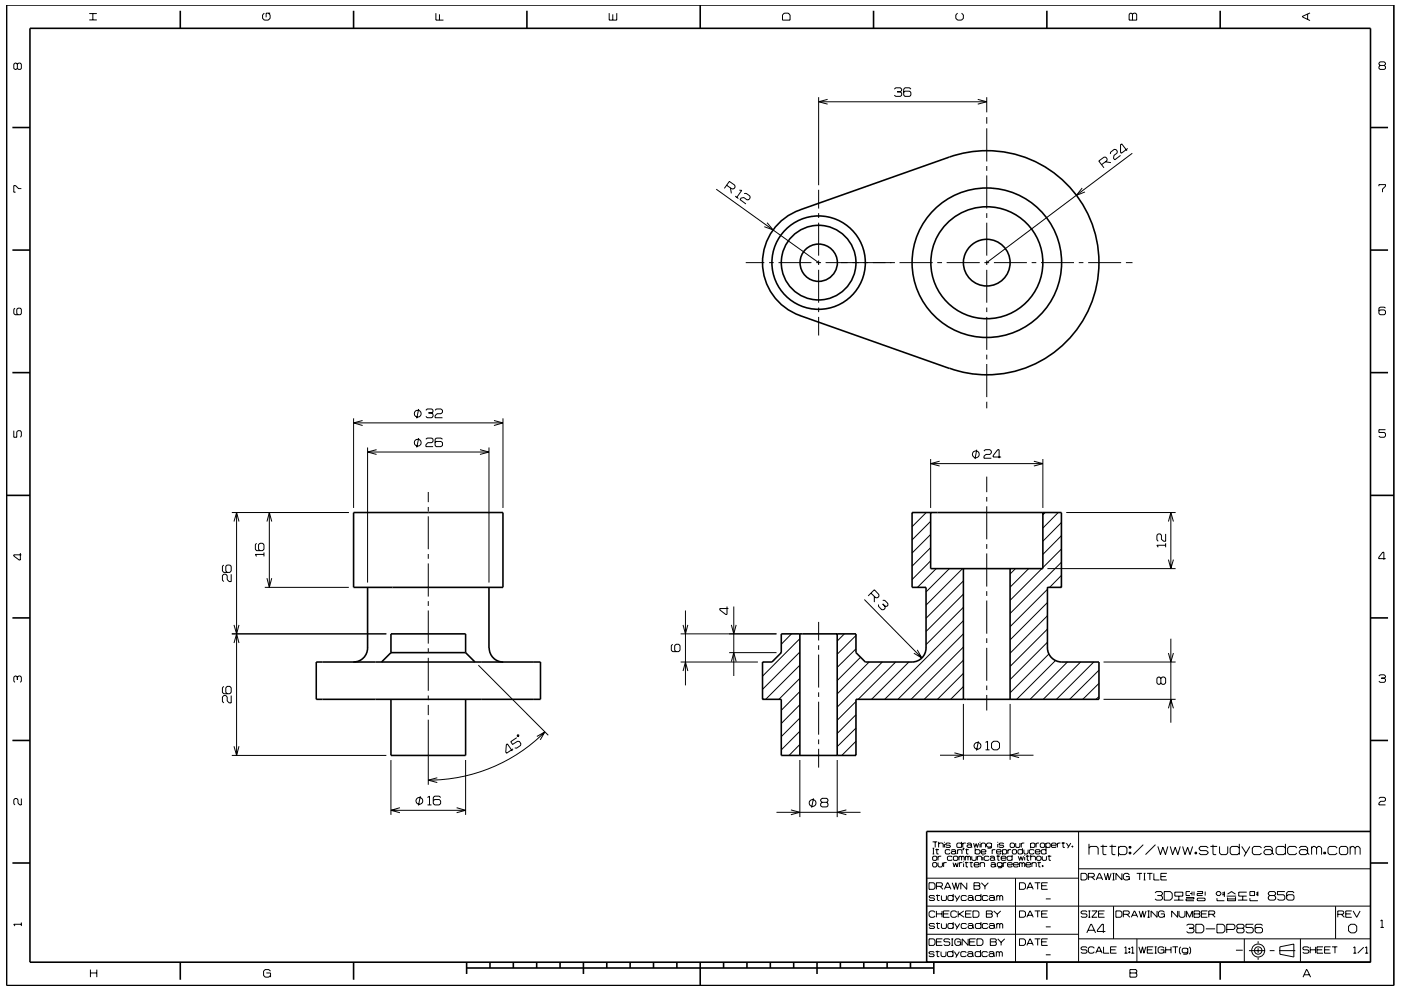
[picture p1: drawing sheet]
<svg xmlns="http://www.w3.org/2000/svg" width="297mm" height="210mm" viewBox="0 0 297 210" stroke-linecap="round" stroke-linejoin="round" font-family="sans-serif">
<g fill="none" stroke="#000" stroke-width=".21">
<path d="M3.7 13.6l-.3-.2h-.2l-.3 .2v.9l.3 .2 .5-.2M3.7 13.6l.2-.2h.4l.2 .2v.9l-.2 .2h-.4l-.2-.2M3.7 13.6v.9M18.9 4.2h1.6M18.9 2.9h1.6M19.7 2.9v1.3M56 2.8l-.3 .4v.7l.3 .4h.9l.4-.4v-.7l-.4-.4M57.3 2.8h-.9v.9M92.4 2.8v1.5h1.6M93.2 3v1.3M129.2 2.8v1.5h1.6v-1.5M129.9 3v1.3"/>
<path d="M166.3 2.8h.8l.4 .4v1.1h-1.6v-1.1zM189.6 18.9l.3-.3h1l.3 .3v.3l-.3 .3M190.2 19.5h.7M190.9 19.5l.3 .3v.4l-.3 .2h-1l-.3-.2M193.1 18.9l-.2-.3h-1l-.3 .3v1.3l.3 .2h1l.2-.2v-.6l-.2-.3h-1l-.3 .3M203 2.8l-.4 .4v.7l.4 .4h.9l.4-.4v-.7l-.4-.4M239.6 2.8h.3l.2 .2 .3-.2h.3l.3 .2v1.3h-1.6v-1.3zM240.1 3v1.3M277.2 3v1.1M277.7 2.7l-1.6 .8v.1l1.6 .8M292.6 13.9l-.2-.3v-.2l.2-.3h.9l.2 .3v.2l-.2 .3M292.6 13.9l-.2 .2v.4l.2 .2h.9l.2-.2v-.4l-.2-.2"/>
<path d="M292.6 13.9h.9M154 39.3l1.2 .8 .4-.1 .3-.3-.1-.4-1.2-.8-1 1.5M154.9 39.8l.2 1.2M173.6 20.6v18.7M173.6 21.6h35.6M175.5 21.1l-1.9 .5 1.9 .5M207.3 21.1l1.9 .5-1.9 .5M209.2 20.6v3.2M209.2 24.8v1.4M209.2 27.2v7M209.2 35.2v1M209.2 37.2v7"/>
<path d="M229.4 39.9l-1.2 1.5 1.8-.7M233.6 34.9l1.1-.8v-.4l-.2-.3-.4-.1-1.1 .9 1.1 1.4M234.4 34.3l1.1 .2M235.4 32.7l.1-.4 .8-.6h.3l.3 .4v.4l-.7 .5-.1 .6 .2 .3 1.3-.9M239.1 31.5l-1.4 1-.1-.2v-1.6l.2-.2 1.1 1.5M240.1 32.5l-30.9 23.2M292.4 39.5v-.3h1.3v.3l-.6 .6v.7M4.5 40h-.6l-.6-.6h-.4v1.4h.4M151.9 40.1l21.7 15.6M155.9 41.6l.7 .5M156.8 40.3l.5 .1-1.1 1.5M157.8 41.1l.4-.1 .8 .6v.4l-.2 .3-.4 .1-.7-.5-.6 .1-.2 .3 1.3 1"/>
<path d="M158.1 55.7h4M162.6 47.2l1.3 1.6-1.9-.7M163.1 55.7h.9M165.1 55.7h6.9M173.1 55.7h1M173.6 40.3v3.9M173.6 45.2v1M173.6 47.2v7M173.6 55.2v1M173.6 57.2v7M175 55.7h14.7M190.7 55.7h7"/>
<path d="M198.7 55.7h1M200.7 55.7h7M208.7 55.7h1M209.2 45.2v1M209.2 47.2v7M209.2 55.2v1M209.2 57.2v7M210.7 55.7h7M218.7 55.7h1M220.7 55.7h7M228.7 55.7h1M230.7 55.7h7"/>
<path d="M238.7 55.7h1.4M3.2 65.4l-.3 .2v.9l.3 .3h1.1l.2-.3v-.9l-.2-.2h-.5l-.2 .2v.9l.2 .3M173.6 65.2v1M173.6 67.2v4M209.2 65.2v1M209.2 67.2v7M209.2 75.2v1M209.2 77.2v7M293.7 65.4l-.2-.3h-.9l-.2 .3v1.1l.2 .3h.9l.2-.3v-.5l-.2-.3h-.9l-.2 .3M2.9 91.3v1.4h.7v-1.1l.2-.3h.5l.2 .3v.9l-.2 .2M75 88.7v19M75 89.7h31.6"/>
<path d="M76.9 89.2l-1.9 .5 1.9 .6M77.9 94.9v28.7M77.9 95.9h25.8M79.8 95.4l-1.9 .5 1.9 .5M88.8 86.7l-.4 2M88.8 92.9l-.4 2M90.3 87l.2-.3h1.1l.2 .3v.3l-.2 .3M90.3 93.2l.2-.3h1.1l.2 .3v.4l-.2 .3h-.9l-.4 .4v.4h1.5M90.8 87.6h.8M91.6 87.6l.2 .3v.4l-.2 .3h-1.1l-.2-.3M92.2 87l.3-.3h1l.3 .3v.5l-.3 .2h-.8l-.5 .5v.4h1.6M93.8 93.2l-.3-.3h-1l-.3 .3v1.3l.3 .2h1l.3-.2v-.6l-.3-.3h-1l-.3 .3"/>
<path d="M101.8 95.4l1.9 .5-1.9 .5M103.7 94.9v28.7M104.7 89.2l1.9 .5-1.9 .6M106.6 88.7v19M197.3 97.4v10.3M197.3 98.3h23.8M199.2 97.8l-1.9 .5 1.9 .5M207.1 95.4l-.4 2M208.6 95.7l.3-.3h1l.3 .3v.4l-.3 .3h-.9l-.4 .4v.4h1.6M209.2 85.2v1.4M212.3 96.9h-1.7v-.3l.9-1.2h.3v1.8M219.2 97.8l1.9 .5-1.9 .5"/>
<path d="M221.1 97.4v10.3M293.7 91.1h-1.3v.6h1.1l.2 .3v.5l-.2 .2h-.9l-.2-.2M4.3 117.3v1.5h-.2l-1.2-.9v-.2h1.6M47.5 119.8l-.3 .3v1l.3 .3h1.2l.3-.3v-1l-.3-.3h-.5l-.3 .3v1l.3 .3M49.1 108.7h24.9M49.6 110.6l.6-1.9 .5 1.9M50.2 108.7v51.5M54.4 115.2l-.3 .3v1l.3 .3h1.3l.3-.3v-1l-.3-.3h-.6l-.3 .3v1l.3 .3M56 117.6h-1.9l.3 .4M56 117.2v.8M56.6 110.6l.5-1.9 .5 1.9M57.1 108.7v15.9"/>
<path d="M90.8 104.3v2.2M90.8 107.5v1M90.8 109.5v7M90.8 117.5v1M90.8 119.5v7M193.6 108.7l-.2 .2M196.4 108.7l-3 3M197.3 119l-3.9 3.9M197.3 116.2l-3.9 3.9M197.3 113.4l-3.9 3.9M197.3 110.6l-3.9 3.9M209.2 101.1v3.3"/>
<path d="M209.2 105.4v1M209.2 107.4v7M209.2 115.4v1M209.2 117.4v7M221.6 108.7l-.5 .5M224.4 108.7l-3.3 3.3M225 119.3l-10.8 10.8M225 116.5l-3.9 3.9M225 113.6l-3.9 4M225 110.8l-3.9 4M226.1 108.7h23.2M247.1 113.2v1.6h-.4l-.5-.4v-.9l-.2-.3h-.4l-.3 .3v1l.3 .3"/>
<path d="M247.1 115.2v.9M247.1 115.7h-1.8l.3 .4M247.7 110.6l.5-1.9 .6 1.9M247.7 118.7l.5 1.9 .6-1.9M248.2 108.7v11.9M293.8 118.5h-1.5v-.3l.9-1.1h.2v1.6M49 121.8v1.6h-.4l-.4-.5v-.8l-.3-.3h-.4l-.3 .3v1l.3 .3M49.1 134.4h32.8M49.6 132.5l.6 1.9 .5-1.9M49.6 136.4l.6-2 .5 2M56.1 124.6h17.9M56.6 122.6l.5 2 .5-2"/>
<path d="M90.8 127.5v1M90.8 129.5v7M90.8 137.5v1M90.8 139.5v7M142.6 136.6l-.3 .3v1l.3 .3h1.3l.3-.3v-1l-.3-.3h-.6l-.3 .3v1l.3 .3M144.3 134.4h20.3M144.8 132.5l.5 1.9 .5-1.9M145.3 129.5v15.9M154.1 128.7v1.6h-.2l-1.3-.9v-.3h1.8M154.6 138.4h10M155.1 132.5l.5 1.9 .5-1.9M155.6 128.6v14.8"/>
<path d="M167.8 134.4l-2.2 2.2M169.6 138.3l-7.9 7.9M169.6 135.5l-7.9 7.9M173.6 131.9v3.9M173.6 136.9v.9M173.6 138.8v7M179 134.4l-1.5 1.6M181.5 137.6l-4 4M181.5 134.8l-4 4M182.5 139.4l-5 5M183.3 127.2l12.1 12.4M184.7 125.8l1 1h.4l.2-.3v-.4l-.9-1-1.3 1.3"/>
<path d="M185.4 126.5v1.2M186.3 128.2v.4l.6 .7h.5l.3-.3v-.4M187.2 127.3h.4l.7 .7v.4l-.6 .2M187.2 128.1l.5 .5M194.5 137.8l.9 1.8-1.6-1.1M198.5 120.6l-4 4M201.3 120.6l-5 5M204.1 120.6l-7.8 7.8M204.3 137.2l-11.1 11.1M204.3 128.8l-8 7.9M204.3 126l-8 7.9M204.3 123.2l-8 7.9"/>
<path d="M204.3 134.4l-13.9 13.9M204.3 131.7l-16.7 16.6M209.2 125.4v1M209.2 127.4v7M209.2 135.4v1M209.2 137.4v7M215.3 120.6l-1.1 1.1M218.1 120.6l-3.9 3.9M220.9 120.6l-6.7 6.7M222.1 127.8l-7.9 7.9M222.1 125l-7.9 7.9M222.1 136.2l-7.9 7.9"/>
<path d="M222.1 133.4l-7.9 7.9M222.1 130.6l-7.9 7.9M222.1 120.6h27.2M222.4 138.7l-8.2 8.2M225 122l-2.5 2.6M247.7 138.5l.5 1.9 .6-1.9M248.2 135.5v17.8M3.7 143.6l-.3-.2h-.2l-.3 .2v.9l.3 .2M3.7 143.6l.2-.2h.4l.2 .2v.9l-.2 .2M3.7 143.6v.6M47.5 145.6l-.3 .3v1l.3 .2h1.2l.3-.2v-1l-.3-.3h-.5l-.3 .3v1l.3 .2M49 147.5v1.6h-.4l-.4-.4v-.9l-.3-.3h-.4l-.3 .3v1l.3 .3"/>
<path d="M49.6 158.3l.6 1.9 .5-1.9M90.8 147.5v1M90.8 149.5v2.2M90.8 152.7v13.8M101.4 141.1l14.8 14.8M108.8 158.8l-1.4 1-.2-.3 .2-1.6 .2-.1 1 1.5M109.6 156.5l-1.3 .8 .4 .6 1-.7 .4 .1 .3 .4v.4l-.9 .6-.4-.1M109.7 155.9h.3l-.1 .3-.3-.1zM113.8 156.2l1.7-1-.9 1.7M115.5 155.2a34.9 34.9 0 0 1-24.7 10.3M144.3 140.4h16.4M144.8 142.3l.5-1.9 .5 1.9"/>
<path d="M155.1 140.3l.5-1.9 .5 1.9M161.9 140.4l-.2 .2M169.6 152.3l-4 3.9M169.6 143.9l-4.5 4.4M169.6 141.1l-7.3 7.2M169.6 149.5l-4 4M169.6 146.7l-4 4M169.6 155.1l-3.9 3.9M169.6 157.9l-2.3 2.3M173.6 146.8v1M173.6 148.8v7M173.6 156.8v1.1"/>
<path d="M173.6 158.8v4M181.5 157.2l-3 3M181.5 154.4l-4 4M181.5 151.6l-4 4M181.5 148.8l-4 4M184.3 140.4l-6.8 6.8M187.1 140.4l-9.6 9.6M189.9 140.4l-8 7.9M192.7 140.4l-7.9 7.9M202.4 159.7l1.9 .5-1.9 .5M204.3 140l-8.3 8.3M204.3 145.6l-2.8 2.7"/>
<path d="M204.3 142.8l-5.5 5.5M204.3 149.3v11.9M207.4 157.2l-.3 2M209 157.5l.4-.3v1.8M209 159h.8M209.2 145.4v1M209.2 147.4v3.3M210.2 157.6l.4-.4h.9l.4 .4v1l-.4 .4h-.9l-.4-.4zM214.2 149.3v11.9M216.1 159.7l-1.9 .5 1.9 .5M223.8 140.1l-8.2 8.2M226.3 140.4l-7.9 7.9"/>
<path d="M229.1 140.4l-7.9 7.9M231.9 140.4l-7.9 7.9M233 147.7l-.6 .6M233 144.9l-3.4 3.4M233 142.2l-6.2 6.1M234 148.3h15.3M234 140.4h15.3M246.1 143.9l.3-.3h.4l.3 .3v1l-.3 .3h-.4l-.3-.3M246.1 143.9v1M246.1 143.9l-.2-.3h-.3l-.3 .3v1l.3 .3h.3l.2-.3M247.7 150.2l.5-1.9 .6 1.9M292.4 143.4l.2-.3h.9l.2 .3v.2l-.2 .2"/>
<path d="M292.9 143.8h.6M293.5 143.8l.2 .3v.4l-.2 .2h-.9l-.2-.2M4.5 169.4v1.3h-.3l-.4-.4v-.7l-.2-.2h-.4l-.3 .2v.9l.3 .2M49.1 160.2h32.8M82.9 171.9h15.8M82.9 161.2v11.6M84.8 171.3l-1.9 .6 1.9 .5M89.1 168.9l-.4 2M90.6 170.7h.9M90.6 169.2l.5-.3v1.8M92.7 165l-1.9 .5 1.9 .5M93.4 169.2l-.3-.3h-.9l-.3 .3v1.2l.3 .3h.9l.3-.3v-.5l-.3-.3h-.9l-.3 .3"/>
<path d="M96.8 171.3l1.9 .6-1.9 .5M98.7 161.2v11.6M164.6 172.3h17.8M167.7 171.8l1.9 .5-1.9 .5M169.6 161.2v12.1M172.5 169.3l-.4 2M172.9 170h.1M174.3 170.2l-.3-.3v-.3l.3-.3h1l.3 .3v.3l-.3 .3M174.3 170.2l-.3 .3v.4l.3 .3h1l.3-.3v-.4l-.3-.3M174.3 170.2h1M177.5 161.2v12.1M179.4 171.8l-1.9 .5 1.9 .5"/>
<path d="M181.5 160l-.2 .2M197.7 178.6h1M197.7 179.9h.4M197.9 179.9v1.2M198.3 178.6v1.1M198.6 180v1.1h.4M199 179l.2-.2h.6l.2 .2v.7M199 178.6v1.1M199.3 160.2h19.8M200.2 178.6v.1M200.2 179v.7M201.5 179l-.2-.2h-.6l-.2 .3 .2 .2h.6l.2 .3-.2 .1h-.6l-.2-.1"/>
<path d="M203.9 179l-.2-.2h-.7l-.1 .2v.6l.1 .1h.7l.2-.1M203.9 178.6v1.1M204.1 178.8v.9M204.2 179.9h.2l-.2 .4zM204.3 179.9l-.1 .4M204.8 178.8h-.5l-.2 .2M204.9 180v1.1h.4M205 179l.2-.2h.6l.2 .2v.6M206 179.4l-.2-.2h-.6l-.2 .2 .2 .3h.6l.2-.1M206 179.6l.1 .1M206.4 178.8l.3 .9 .3-.8 .2 .8 .3-.9M206.8 179.9v1.2"/>
<path d="M207.8 178.6v.1M207.8 179v.7M208 179l.2-.2h.5l.3 .2v.7M208 178.8v.9M210.2 179l-.2-.2h-.6l-.2 .2v.4l.2 .3h.6l.2-.3M210.2 178.8v.9l-.2 .2h-.6M211.5 178.6v.1M211.5 179v.7M212.8 179l-.2-.2h-.6l-.2 .3 .2 .2h.6l.2 .3-.2 .1h-.6l-.2-.1M214.3 178.8h.6l.2 .2v.6l-.2 .1h-.6l-.1-.1v-.6zM215.3 178.8v.8l.2 .1h.6l.1-.1v-.8M216.5 178.8v.9"/>
<path d="M216.8 179.9v1.2M217.2 178.8h-.5l-.2 .2M218.5 179l.2-.2h.5l.2 .2v.6l-.2 .1h-.5l-.2-.1M218.5 178.8v1.1M219.7 178.8v.9M220.3 178.8h-.5l-.1 .2M220.6 179l.2-.2h.5l.2 .2v.6l-.2 .1h-.5l-.2-.1zM221.7 179l.3-.2h.5l.2 .2v.6l-.2 .1h-.5l-.3-.1M221.7 178.8v1.1M221.8 179.9v1.2M222.9 179.3h1l-.1-.5h-.7l-.2 .2v.6l.2 .1h.7l.1-.1M224.2 178.8v.9"/>
<path d="M224.8 178.8h-.4l-.2 .2M225.1 178.8h.7M225.4 178.6v1.1h.4M226.1 178.8l.5 .8M227 178.8l-.6 1.1M227.3 179.4h.2v.3h-.2zM227.4 179.4v.3M228.7 176.4v27.7M230.9 179.9l.3-.4h1.3l.3 .4v1.4M230.9 179v2.3M233.3 179.5h1.4M233.8 179.2v1.9l.2 .2h.6"/>
<path d="M235.2 179.5h1.4M235.8 179.2v1.9l.2 .2h.5M237.1 179.9l.4-.4h1l.4 .4v1l-.4 .4h-1l-.4-.4M237.1 179.5v2.1M239.4 179.5h.4v.4h-.4zM239.6 179.5v.4M242.4 179.2l-2.1 2.1M245 179.2l-2.1 2.1M245.5 179.5l.5 1.8 .5-1.6 .6 1.6 .5-1.8M248.1 179.5l.5 1.8 .6-1.6 .5 1.6 .5-1.8M250.7 179.5l.5 1.8 .6-1.6 .5 1.6 .6-1.8M256.2 179.9l-.4-.4h-1.2l-.4 .4 .4 .5h1.2l.4 .5-.4 .4h-1.2l-.4-.4"/>
<path d="M256.6 179.5h1.5M257.2 179.2v1.9l.1 .2h.6M258.6 179.5v1.4l.3 .4h1.1l.3-.4v-1.4M262.8 179.9l-.4-.4h-1.2l-.4 .4v1l.4 .4h1.2l.4-.4M262.8 179v2.3M263.3 179.5l.9 1.4M265 179.5l-1.2 2.1M267.5 179.9l-.4-.4h-1.2l-.4 .4v1l.4 .4h1.2l.4-.4M268 179.9l.3-.4h1.1l.3 .4v1M272.5 179.9l-.3-.4h-1.3l-.3 .4v1l.3 .4h1.3l.3-.4M272.5 179v2.3M274.9 179.9l-.3-.4h-1.2l-.4 .4v1l.4 .4h1.2l.3-.4"/>
<path d="M275.5 179.9l.3-.4h1.1l.3 .4v1M278.1 179.9l.3-.4h.4l.3 .4M278.1 179.5v1.8M279.1 179.9l.4-.4h.3l.4 .4v1.4M279.1 179.9v1.4M283.5 179.9l-.4-.4h-1.2l-.3 .4v1l.3 .4h1.2l.4-.4M284.3 179.5h1.1l.3 .4v1l-.3 .4h-1.1l-.3-.4v-1zM286.3 179.9l.3-.4h.3l.4 .4M286.3 179.5v1.8M287.3 179.9l.4-.4h.3l.4 .4v1.4M287.3 179.9v1.4M292.4 169.4l.2-.3h.9l.2 .3v.3l-.2 .3h-.8l-.3 .3v.4h1.3"/>
<path d="M4.5 195.7v.7M4.5 196h-1.6l.3 .4M196.5 198.2h32.2M196.5 192.2h94.1M196.6 186.3h32.1M197 199.1h.9l.3 .4v.7l-.3 .3h-.9zM197 187.2h.9l.3 .4v.7l-.3 .3h-.9zM197.7 181.1h.4M197.7 181.8l.2-.2h.6l.1 .2v.5l-.1 .2h-.6l-.2-.2zM197.7 183.1l.2-.1h.6l.1 .1v.6l-.1 .2h-.6l-.2-.2zM198.2 190.2l-.2-.3h-.8l-.2 .3 .2 .3h.8l.2 .3-.2 .2h-.8l-.2-.2M198.2 196.1l-.2-.2h-.8l-.2 .2 .2 .3h.8l.2 .2-.2 .3h-.8l-.2-.2"/>
<path d="M198.2 193.5l-.2-.3h-.7l-.3 .3v.8l.3 .3h.7l.2-.3M198.3 180.2h.8M198.5 189.9h.8M198.5 195.9h.8M198.5 188h1.1l.2-.2v-.4l-.2-.2h-1.1v1.4M198.5 199.8h1.1M198.5 193.2v1.4M198.5 193.8h1.2M198.7 189.7v1.2l.5 .1M198.7 195.7v1.1l.5 .1M198.9 183v.7l.2 .2h.5l.2-.2v-.7M198.9 181.6v.9"/>
<path d="M199.3 188l.6 .6M199.6 181.6h-.5l-.2 .2M199.6 189.9v.9l.2 .2h.6l.3-.2v-.9M199.6 195.9v.8l.2 .2h.6l.3-.2v-.8M199.7 193.2v1.4M199.8 199.1h-1.3v1.4h1.3M200 193.8h1.1M200.1 183v.9M200.2 188.6l.7-1.4h.1l.6 1.4M200.4 188.2h1M200.7 183h-.5l-.1 .1M201.3 193.2h-1.3v1.4h1.3"/>
<path d="M201.4 199.3l-.2-.2h-.9l-.2 .5 .2 .2h.9l.2 .2v.3l-.2 .2h-.9l-.2-.2M201.4 180.4l-.1-.2h-.7l-.2 .2v.5l.2 .2h.7l.1-.2M201.7 180.4l.2-.2h.5l.2 .2v.5M201.7 199.1h.4M201.9 199.1v1.4M201.9 187.2l.5 1.4 .2-1.4 .4 1.4 .4-1.4M201.9 181.8l-.2-.2h-.7l-.1 .2v.5l.1 .2h.7l.2-.2M202.1 183l.2 .9 .3-.9 .3 .9 .3-.9M202.1 190.2l-.2-.3h-.7l-.2 .3v.6l.2 .2h.7l.2-.2M202.1 196.1l-.2-.2h-.7l-.2 .2v.6l.2 .2h.7l.2-.2M202.1 189.6v1.4M202.1 195.6v1.3"/>
<path d="M202.1 181.8l.2-.2h.6l.2 .2v.5l-.2 .2h-.6l-.2-.2zM202.4 189.9l.5 .9M202.4 195.9l.5 .8M202.6 180.8l-.2-.2h-.5l-.2 .2 .2 .3h.5l.2-.2M202.6 180.9l.2 .2M202.9 193.5l-.3-.3h-.7l-.3 .3v.8l.3 .3h.7l.3-.3M202.9 199.8h.8v.7M203 180.4l.2-.2h.6l.2 .2v.7M203 180.2v.9M203.2 193.2v1.4M203.3 181.8l.2-.2 .4 .2M203.3 181.6v.9"/>
<path d="M203.4 193.8l1 .8M203.4 183v.9M203.5 189.9l-.8 1.3M203.5 195.9l-.8 1.2M203.7 199.5l-.3-.4h-.7l-.3 .4v.7l.3 .3h.7l.3-.3M203.9 181.8v.7M203.9 181.8l.1-.2 .4 .2v.7M204 183h-.4l-.2 .1M204.3 182.7v.2M204.3 183.1v.8M204.3 193.2l-1.1 .8M204.6 183h.7"/>
<path d="M204.7 180.2h.7M204.7 181.6v.9M204.7 181.8l.1-.2 .4 .2M204.7 193.8h1.1M204.8 182.8v1l.4 .1M204.9 190.2l-.2-.3h-.7l-.2 .3v.6l.2 .2h.7l.2-.2M204.9 196.1l-.2-.2h-.7l-.2 .2v.6l.2 .2h.7l.2-.2M205 187.2v1.4l-1.3-1.4v1.4M205.2 190.2l.2-.3h.7l.2 .3v.6M205.2 196.1l.2-.2h.7l.2 .2v.6M205.2 181.8v.7M205.2 181.8l.2-.2 .4 .2v.7"/>
<path d="M205.3 199.1v1.4l-1.3-1.4v1.4M205.6 183h.7M205.6 199.8h1M205.9 182.8v1l.3 .1M206 193.2h-1.3v1.4h1.3M206 181.6v.7l.2 .2h.6l.2-.2v-.7M206.3 193.2h1l.3 .3v.8l-.3 .3h-1zM206.3 190.6l-.2-.2h-.7l-.2 .2 .2 .4h.7l.2-.2M206.3 196.5l-.2-.2h-.7l-.2 .2 .2 .4h.7l.2-.2M206.3 190.8l.2 .2M206.3 196.7l.2 .2M206.5 187.2h1.1l.2 .2-.2 .5 .2 .2v.3l-.2 .2h-1.1z"/>
<path d="M206.5 187.9h1.1M206.5 183.4h1.1l-.2-.4h-.7l-.2 .1v.6l.2 .2h.7l.2-.2M206.8 180.4l.1-.2h.7l.2 .2v.5l-.2 .2h-.7l-.1-.2M206.8 199.1h-1.2v1.4h1.2M207.1 199.1h1l.3 .4v.7l-.3 .3h-1zM207.2 181.8l.2-.2h.5l.2 .2v.7M207.2 181.6v.9M207.8 183.1l.2-.1h.6l.1 .1v.8M207.8 183v.9M208 190.2l-.2-.3h-.8l-.2 .3v.6l.2 .2h.8l.2-.2M208 196.1l-.2-.2h-.8l-.2 .2v.6l.2 .2h.8l.2-.2M208 189.6v1.4"/>
<path d="M208 195.6v1.3M208 180.7h1v-.3l-.2-.2h-.6l-.2 .2v.5l.2 .2h.6l.2-.2M208.1 187.2l.7 .8M208.4 181.3v.2M208.4 181.8v.7M208.8 188v.6M209.1 193.2h1.1l.2 .2-.2 .4 .2 .2v.3l-.2 .3h-1.1zM209.1 193.8h1.1M209.5 190.2l-.3-.3h-.7l-.2 .3v.6l.2 .2h.7l.3-.2M209.5 196.1l-.3-.2h-.7l-.2 .2v.6l.2 .2h.7l.3-.2M209.5 187.2l-.7 .8M209.7 181.8l-.2-.2h-.7l-.1 .2v.5l.1 .2h.7l.2-.2"/>
<path d="M209.7 190.2l.3-.3h.6l.2 .3v.6M209.7 196.1l.3-.2h.6l.2 .2v.6M209.9 181.8l.2-.2h.5l.3 .2v.5M210 199.1h1l.2 .2-.2 .5 .2 .2v.3l-.2 .2h-1zM210 199.8h1M210.1 183.1l.2-.1h.5l.2 .1v.6M210.4 180.2v.9M210.7 193.2l.8 .7M210.8 190.6l-.2-.2h-.6l-.3 .2v.2l.3 .2h.6l.2-.2M210.8 196.5l-.2-.2h-.6l-.3 .2v.2l.3 .2h.6l.2-.2M210.8 190.8l.2 .2M210.8 196.7l.2 .2"/>
<path d="M210.9 182.2l-.3-.3h-.5l-.2 .3 .2 .3h.5l.3-.2M210.9 182.3l.1 .2M211 183.5l-.2-.2h-.5l-.2 .2 .2 .4h.5l.2-.2M211 183.7l.2 .2M211 180.2h-.4l-.2 .2M211.3 181.6h.7M211.3 180.7h1l-.2-.5h-.6l-.2 .2v.5l.2 .2h.6l.2-.2M211.3 190.2l.2-.3 .5 .3M211.3 189.9v1.1M211.3 195.9v1M211.3 196.1l.2-.2 .5 .2M211.5 193.9v.7"/>
<path d="M211.5 199.1l.8 .8M211.6 181.4v1l.3 .1M212 190.2l.2-.3 .4 .3v.8M212 190.2v.8M212 196.1v.8M212 196.1l.2-.2 .4 .2v.8M212.2 193.2l-.7 .7M212.3 182h1v-.2l-.2-.2h-.6l-.2 .2v.5l.2 .2h.6l.2-.2M212.3 199.9v.6M212.5 183.1l-.2-.1h-.7l-.2 .1v.5l.2 .2h.7l.2-.2M212.5 183v.9l-.2 .2h-.7M212.6 180.4l.1-.2h.6l.1 .2v.5l-.1 .2h-.6l-.1-.2"/>
<path d="M212.6 180.2v1.1M212.7 183v.9M213 199.1l-.7 .8M213.4 183h-.5l-.2 .1M213.6 183.4h1l-.1-.4h-.7l-.2 .1v.6l.2 .2h.7l.1-.2M213.7 180.2v.9M214.4 180.2h-.5l-.2 .2M214.6 181.8l-.2-.2h-.7l-.2 .2v.5l.2 .2h.7l.2-.2M214.6 181.3v1.2M214.6 180.4l.2-.2h.5l.2 .2v.5l-.2 .2h-.5l-.2-.2zM214.9 183.4h1l-.2-.4h-.6l-.2 .1v.6l.2 .2h.6l.2-.2M215.3 186.3v17.8"/>
<path d="M215.9 181.6l.3 .9 .2-.8 .3 .8 .3-.9M216.2 183v.9M216.2 183.1l.2-.1 .3 .1M216.2 199.1h.9l.3 .4v.7l-.3 .3h-.9zM216.2 187.2h.9l.3 .4v.7l-.3 .3h-.9zM216.2 193.2h.9l.3 .3v.8l-.3 .3h-.9zM216.7 183.1l.2-.1 .4 .1v.8M216.7 183.1v.8M216.8 180.4l-.2-.2h-.6l-.2 .2v.5l.2 .2h.6l.2-.2M217.1 180.2v.7l.2 .2h.5l.2-.2v-.7M217.3 181.3v.2M217.3 181.8v.7"/>
<path d="M217.5 183.4h1l-.1-.4h-.7l-.2 .1v.6l.2 .2h.7l.1-.2M217.5 181.6h.8M217.7 194.6l.7-1.4 .7 1.4M217.7 188.6l.7-1.4 .7 1.4M217.8 181.4v1l.4 .1M217.9 194.1h1M217.9 188.2h1M218.5 181.8l.2-.2h.6l.2 .2v.7M218.5 181.3v1.2M218.8 183.1l.2-.1h.5l.2 .1v.8M218.8 183v.9M219.2 180.4l-.1-.2h-.7l-.2 .2v.5l.2 .2h.7l.1-.2"/>
<path d="M219.4 199.1h1.2M219.4 193.2h1.2M219.4 187.2h1.2M219.5 180.7h1l-.2-.5h-.6l-.2 .2v.5l.2 .2h.6l.2-.2M219.8 181.8l.2-.2h.5l.2 .2v.5l-.2 .2h-.5l-.2-.2zM220 183h.7M220 187.2v1.4M220 193.2v1.4M220 199.1v1.4M220.3 182.8v1l.3 .1M220.8 199.8h1.1M220.8 193.8h1.1"/>
<path d="M220.8 187.9h1.1M221 183.6h.1v.2h-.1zM221 181.6v.7l.1 .2h.6l.2-.2v-.7M221.1 183.6v.2M221.7 196.6h1.1M221.7 190.7h1.1M221.8 180.4l-.2-.2h-.6l-.2 .2v.5l.2 .2h.6l.2-.2M222.1 199.1h-1.3v1.4h1.3M222.1 187.2h-1.3v1.4h1.3M222.1 193.2h-1.3v1.4h1.3M222.1 181.6h.8M222.4 181.4v1l.4 .1"/>
<path d="M228.7 199.1h61.9M228.7 184.3h61.9M229.2 185.2h.9l.4 .4v.7l-.4 .3h-.9zM230.4 197.9l.9-1.9h.1l.9 1.9M230.5 193.4l-.2-.2h-.9l-.2 .2 .2 .4h.9l.2 .2v.3l-.2 .3h-.9l-.2-.3M230.7 197.3h1.3M230.8 186h1l.2-.2v-.3l-.2-.3h-1v1.4M230.8 193.2h.4M230.8 194.6h.4M231 193.2v1.4M231.5 186l.6 .6M231.5 193.2h1.1l-1.1 1.4h1.1"/>
<path d="M232.4 186.6l.6-1.4h.2l.6 1.4M232.6 186.2h1M232.9 193.8h1.1M234.1 185.2l.4 1.4 .4-1.4 .3 1.4 .4-1.4M234.2 193.2h-1.3v1.4h1.3M234.4 197.6h-1.7v-.3l.9-1.3h.3v1.9M235.9 185.2h.4M235.9 186.6h.4M236.1 185.2v1.4M236.1 192.2v6.9M236.6 193.2h1l.3 .3v.8l-.3 .3h-1zM237.9 185.2v1.4l-1.3-1.4v1.4"/>
<path d="M238.2 193.9h1l.2-.2v-.3l-.2-.2h-1v1.4M238.7 185.9h.7v.7M238.9 193.9l.7 .7M239.4 180.8h.4v.3h-.4zM239.4 185.6l-.3-.4h-.6l-.3 .4v.7l.3 .3h.6l.3-.3M239.6 180.8v.3M239.9 194.6l.6-1.4 .7 1.4M240.1 194.1h.9M241 185.2h1.1M241 199.1v5M241.5 193.2l.4 1.4 .4-1.4 .3 1.4 .4-1.4M241.6 185.2v1.4"/>
<path d="M242.5 185.2h.4M242.5 186.6h.4M242.7 185.2v1.4M243.2 185.2h1.1M243.3 193.2h.5M243.3 194.6h.5M243.5 193.2v1.4M243.8 185.2v1.4M244.6 185.2v1.4h1.2M244.9 189.4l.3-.3h1l.3 .3v.2l-.3 .3M245.3 193.2v1.4l-1.2-1.4v1.4M245.4 189.9h.8"/>
<path d="M246.1 193.8h.8v.8M246.1 185.9h1.1M246.2 189.9l.3 .3v.5l-.3 .2h-1l-.3-.2M246.8 189.1h1.3l.4 .4v1l-.4 .4h-1.3zM246.9 193.5l-.4-.3h-.6l-.3 .3v.8l.3 .3h.6l.4-.3M247.4 185.2h-1.3v1.4h1.3M248.9 190.9h2M249.1 189.2h1.7v.9h-1.7zM249.7 193.2v1.4l-1.3-1.4v1.4M249.9 190.1v.8M250 193.2v1.1l.3 .3h.6l.3-.3v-1.1M251.5 190.4h1.6v.3h-1.6v.3h1.6"/>
<path d="M251.5 194.6v-1.4l.7 1.4 .6-1.4v1.4M251.6 196.3l.3-.3h1l.3 .3v.3l-.3 .3M252.1 196.9h.8M252.3 189.1h-.8v.8h.8M252.3 189.5h.4M252.7 189.1v.8M252.9 196.9l.3 .2v.5l-.3 .3h-1l-.3-.3M253.1 193.2h1.1l.2 .2-.2 .4 .2 .3v.2l-.2 .3h-1.1zM253.1 193.8h1.1M253.2 189.1v.8M253.4 180.8h.3v.3h-.3zM253.5 196h1.3l.4 .5v.9l-.4 .5h-1.3z"/>
<path d="M253.5 180.8v.3M253.8 189.1h1.2v.4h-1.2v.4h1.2M254 190.5h1.4l.1 .4-.1 .1h-1.4l-.2-.1zM254.7 193.8h1.1M255.5 189.1v.8M255.6 197h2M256 193.2h-1.3v1.4h1.3M256.3 193.9h1l.3-.2v-.3l-.3-.2h-1v1.4M257 193.9l.6 .7M258 196h1.3l.4 .5v.9l-.4 .5h-1.3zM258 190.5v.5h1.6M258.1 189.1h.5l.3 .3v.2l-.3 .3h-.5l-.2-.3v-.2z"/>
<path d="M259.1 189.4h.5M259.1 189.8h.5M259.6 189.1v1.1M260.1 190.1h2M260.1 197.1h1.4l.3-.2v-.6l-.3-.3h-1.4v1.9M260.3 190.7h1.7M260.3 190.4v.6h1.7v-.6M260.3 189.6l.8-.5 .9 .5M262.5 196.9l-.3 .2v.5l.3 .3h1l.3-.3v-.5l-.3-.2M262.5 196.9l-.3-.3v-.3l.3-.3h1l.3 .3v.3l-.3 .3M262.5 196.9h1M262.5 190.9h2"/>
<path d="M263.5 190.1v.8M263.8 199.1v5M264.3 189.2h-1.7v.9h1.7M265 189.1h1v.8h-1zM265 190.5v.5h1.7M265.7 196h-1.5v.7h1.2l.3 .3v.6l-.3 .3h-.9l-.3-.3M266.3 189.4h.4M266.3 189.8h.4M266.7 189.1v1M266.7 199.6v.5M267.7 196.3l-.3-.3h-1l-.3 .3v1.3l.3 .3h1l.3-.3v-.6l-.3-.3h-1l-.3 .3M269.2 189.9h1"/>
<path d="M269.2 189.9l-.3-.3v-.2l.3-.3h1l.3 .3v.2l-.3 .3M269.2 189.9l-.3 .3v.5l.3 .2h1l.3-.2v-.5l-.3-.3M269.7 180.6l-.3-.4h-1.1l-.3 .4v.3l.3 .4h1.1l.3-.4M269.7 180.9l.4 .4M272.4 189.1h-1.6v.7h1.3l.3 .3v.6l-.3 .2h-1l-.3-.2M274.4 189.4l-.3-.3h-1l-.3 .3v1.3l.3 .2h1l.3-.2v-.6l-.3-.3h-1l-.3 .3M275.7 199.1v5M277.2 180.6l-.3-.4h-1.1l-.3 .4v.3l.3 .4h1.1l.3-.4M277.2 180.9l.4 .4M280.7 180.8h.3v.3h-.3zM280.9 180.8v.3M283.2 192.2v6.9"/>
<path d="M283.6 193.9h1.1l.2-.2v-.3l-.2-.2h-1.1v1.4M284.4 193.9l.6 .7M285.3 193.8h1.1M285.9 196.5l.5-.5h.8l.5 .5v.9l-.5 .5h-.8l-.5-.5zM286.6 193.2h-1.3v1.4h1.3M286.9 193.2l.8 1.4 .7-1.4M292.7 195.4l.3-.3v1.6M292.7 196.7h.7M19.2 206.4h1.3M19.2 205.7v1.6M20.5 205.7v1.6M56.5 206.4h.9v.9"/>
<path d="M57.4 206l-.4-.4h-.8l-.3 .4v.9l.3 .4h.8l.4-.4M198.1 202l-.2-.2h-.8l-.2 .2 .2 .3h.8l.2 .3-.2 .3h-.8l-.2-.2M198.4 201.8h.8M198.7 201.6v1.2l.4 .1M199.5 201.8v.9l.2 .2h.7l.2-.2v-.9M201.7 200.5h.4M202.1 202l-.3-.2h-.7l-.2 .2v.7l.2 .2h.7l.3-.2M202.1 201.5v1.4M202.3 201.8l.6 .9M203.4 201.8l-.8 1.3M204.9 202l-.3-.2h-.7l-.2 .2v.7l.2 .2h.7l.3-.2M205.1 202.1l.3-.3h.6l.2 .3v.6"/>
<path d="M206.2 202.5l-.2-.2h-.6l-.3 .2v.2l.3 .2h.6l.2-.2M206.2 202.7l.3 .2M207.9 202.1l-.2-.3h-.7l-.2 .3v.6l.2 .2h.7l.2-.2M207.9 201.5v1.4M209.4 202.1l-.2-.3h-.8l-.2 .3v.6l.2 .2h.8l.2-.2M209.7 202.1l.2-.3h.6l.2 .3v.6M210.7 202.5l-.2-.2h-.6l-.2 .2 .2 .4h.6l.2-.2M210.7 202.7l.2 .2M211.2 201.8v1.1M211.2 202.1l.2-.3 .5 .3M211.9 202.1l.2-.3 .4 .3v.8M211.9 202.1v.8"/>
<path d="M217.7 200.5l.7-1.4 .7 1.4M217.9 200.1h1M221.7 202.5h1.1M230.5 201l-.2-.2h-.9l-.2 .4 .2 .3h.9l.2 .2v.3l-.2 .2h-.9l-.2-.2M232 201.1l-.3-.3h-.6l-.3 .3v.8l.3 .3h.6l.3-.3M232.3 202.2l.7-1.4 .7 1.4M232.5 201.8h1M234 200.8v1.4h1.2M235.5 201.5h1M236.7 200.8h-1.2v1.4h1.2M238.4 202.2h.7M238.4 201l.3-.2v1.4"/>
<path d="M239.3 201.1h.3v.2h-.3zM239.3 201.9h.3v.2h-.3zM239.4 201.1v.2M239.4 201.9v.2M239.6 205.6h1.2l.2 .3-.2 .5 .2 .2v.4l-.2 .3h-1.2zM239.6 206.4h1.2M239.9 202.2h.6M239.9 201l.3-.2v1.4M241.5 200.8l.4 1.4 .3-1.4 .3 1.4 .4-1.4M243.2 201.5h1.1M244.5 200.8h-1.3v1.4h1.3M244.8 200.8h.4"/>
<path d="M244.8 202.2h.4M245 200.8v1.4M246.1 201.5h.7v.7M246.8 201.1l-.3-.3h-.6l-.4 .3v.8l.4 .3h.6l.3-.3M247.1 201.5h1.2M247.1 200.8v1.4M248.3 200.8v1.4M248.6 200.8h1.2M249.2 200.8v1.4M250.4 200.8a1.09 1.09 0 0 0 0 1.6M251.8 201.3l-.2-.2h-.7l-.2 .2v.6l.2 .2h.7l.2-.2M251.8 201.1v1.1l-.2 .2h-.7"/>
<path d="M252.1 200.8a1.1 1.1 0 0 1 0 1.6M262 201.5h1.5M264.8 201.6h3.4M266.7 201.1v1M266.7 203.1v.5M269.2 201.6h1M271.2 201.6h3.4M274.3 203l-2.9-.6v-1.6l2.9-.6v2.8M276.3 207.3l.7-1.6h.1l.8 1.6M276.5 206.8h1.1M277.5 201l-.2-.2h-.9l-.2 .4 .2 .3h.9l.2 .2v.3l-.2 .2h-.9l-.2-.2M277.8 201.5h1.1"/>
<path d="M277.8 200.8v1.4M278.9 200.8v1.4M279.2 201.5h1.1M280.5 200.8h-1.3v1.4h1.3M280.8 201.5h1.1M282.1 200.8h-1.3v1.4h1.3M282.4 200.8h1.1M283 200.8v1.4M286.9 202.2h.7M286.9 201l.4-.2v1.4M289.1 200.9l-1.2 1.3M289.4 202.2h.7"/>
<path d="M289.4 201l.4-.2v1.4"/>
<circle cx="88.6" cy="87.7" r=".73"/>
<circle cx="88.6" cy="93.9" r=".73"/>
<circle cx="206.9" cy="96.4" r=".72"/>
<circle cx="207.2" cy="158.2" r=".73"/>
<circle cx="88.9" cy="169.9" r=".73"/>
<circle cx="172.3" cy="170.3" r=".74"/>
<circle cx="266.8" cy="201.6" r="1.38"/>
<circle cx="266.8" cy="201.6" r=".79"/>
</g>
<g fill="none" stroke="#000" stroke-width=".34">
<path d="M1.4 1.1h294.1v207.9h-294.1zM6.4 6h284.2v198.1h-284.3zM38.2 2.3v3.7M75 2.3v3.7M111.7 2.3v3.7M148.5 1.1v4.9M185.2 2.3v3.7M222 2.3v3.7M258.7 2.3v3.7M2.6 27h3.7M290.6 27h3.7M2.6 53h3.7"/>
<path d="M169.6 44.5l31.7-11.2a23.8 23.8 0 0 1 31.7 22.4 23.8 23.8 0 0 1-31.7 22.4M169.6 44.5a11.9 11.9 0 0 0-7.9 11.2 11.9 11.9 0 0 0 7.9 11.2M290.6 53h3.7M2.6 79h3.7M169.6 66.9l31.7 11.2M290.6 79h3.7M1.4 105.1h4.9M75 108.7h31.6v15.9h-31.6zM197.3 108.7v11.9h23.8v-11.9M290.6 105.1h4.9M2.6 131.1h3.7M77.9 137.4a2.98 2.98 0 0 1-3 3h.1"/>
<path d="M77.9 124.6v12.8M82.9 134.4h15.8M82.9 138.4h15.8M82.9 134.4v4M82.9 138.4l-2 2M98.7 134.4v4M98.7 138.4l2 2M103.7 124.6v12.8M103.7 137.4a2.98 2.98 0 0 0 3 3M165.6 134.4v4l-1.9 2h-2v7.9h3.9v11.9h15.9v-11.9h51.5v-7.9h-7.9a3 3 0 0 1-3-3M165.6 134.4h15.9M169.6 134.4v25.8"/>
<path d="M177.5 134.4v25.8M181.5 134.4v4l2 2h9.9a2.97 2.97 0 0 0 2.9-3M196.3 137.4v-12.8h-2.9v-15.9h31.6v15.9h-2.9v12.8M204.3 120.6v27.7M214.2 120.6v27.7M290.6 131.1h3.7M2.6 157.1h3.7M67.1 140.4h47.5v7.9h-47.5zM82.9 148.3v11.9h15.8v-11.9M290.6 157.1h3.7M290.6 176.4h-94.1v27.7M2.6 183h3.7"/>
<path d="M290.6 183h3.7M38.2 204.1v3.7M75 204.1v3.7M98.9 205.3h99.1M98.9 204.1v2.5M103.9 204.1v1.2M108.8 204.1v1.2M113.8 204.1v1.2M118.7 204.1v1.2M123.7 204.1v2.5M128.6 204.1v1.2M133.6 204.1v1.2"/>
<path d="M138.6 204.1v1.2M143.5 204.1v1.2M148.5 204.1v4.9M153.4 204.1v1.2M158.4 204.1v1.2M163.3 204.1v1.2M168.3 204.1v1.2M173.2 204.1v2.5M178.2 204.1v1.2M183.1 204.1v1.2M188.1 204.1v1.2M193 204.1v1.2"/>
<path d="M198 204.1v2.5M222 204.1v3.7M258.7 204.1v3.7"/>
<circle cx="173.6" cy="55.7" r="9.9"/>
<circle cx="173.6" cy="55.7" r="4"/>
<circle cx="173.6" cy="55.7" r="7.9"/>
<circle cx="209.2" cy="55.7" r="11.9"/>
<circle cx="209.2" cy="55.7" r="4.9"/>
<circle cx="209.2" cy="55.7" r="15.9"/>
</g>
</svg>
